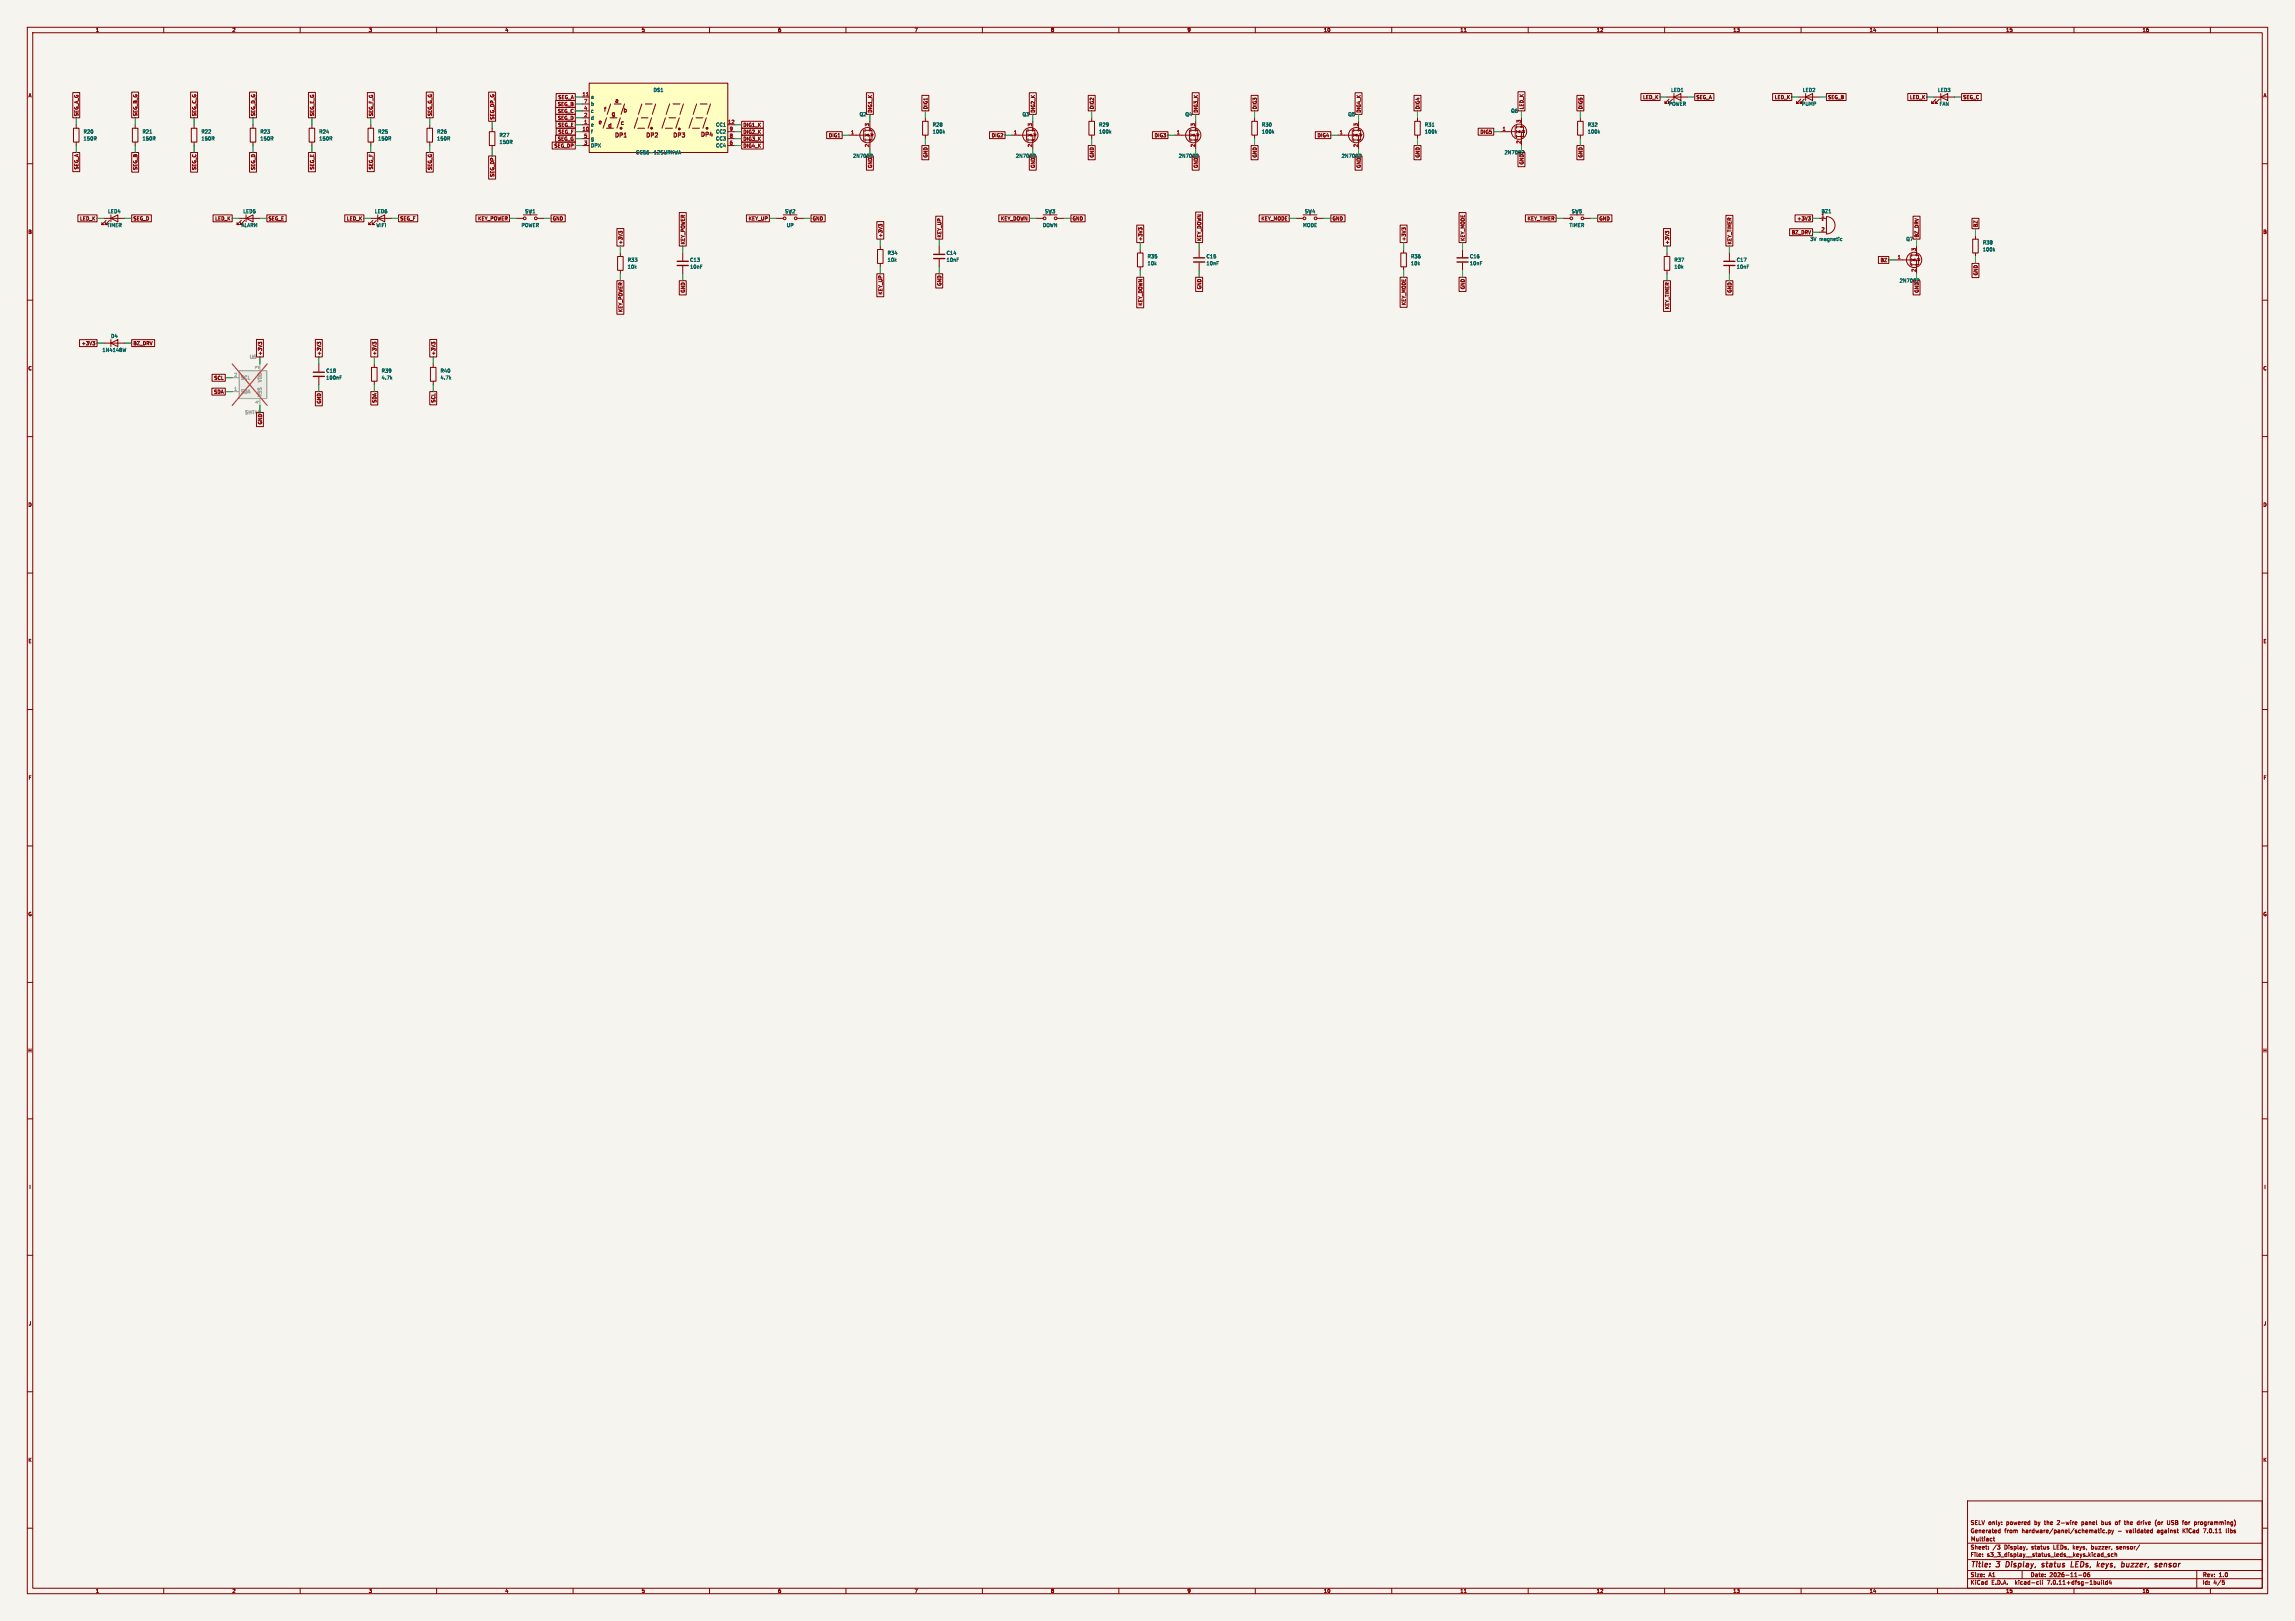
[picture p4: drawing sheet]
<svg xmlns="http://www.w3.org/2000/svg" width="841mm" height="594mm" viewBox="0 0 841 594" stroke-linecap="round" stroke-linejoin="round" font-family="sans-serif">
<defs><g id="words">
<g font-size="2.8" fill="#840000">
<text x="722" y="574.9">Title:</text>
<text x="731.7" y="574.9">3</text>
<text x="735.9" y="574.9">Display,</text>
<text x="749.9" y="574.9">status</text>
<text x="761.4" y="574.9">LEDs,</text>
<text x="771.7" y="574.9">keys,</text>
<text x="781.5" y="574.9">buzzer,</text>
<text x="794.5" y="574.9">sensor</text>
</g>
<g font-size="2.1" fill="#840000">
<text x="221.2" y="41.2">f</text>
<text x="225.2" y="37.9">a</text>
<text x="228.3" y="41.4">b</text>
<text x="219.2" y="45.8">e</text>
<text x="222.7" y="47">d</text>
<text x="224" y="42.7">g</text>
<text x="227.3" y="46">c</text>
<text x="225.2" y="50.6">DP1</text>
<text x="236.6" y="50.6">DP2</text>
<text x="246.5" y="50.6">DP3</text>
<text x="256.7" y="50.3">DP4</text>
<text x="722" y="562">Generated</text>
<text x="722" y="559">SELV only:</text>
<text x="734.5" y="562">from</text>
<text x="735.2" y="559">powered</text>
<text x="741" y="562">hardware/panel/schematic.py</text>
<text x="745.7" y="559">by</text>
<text x="749.5" y="559">the</text>
<text x="754.3" y="559">2-wire</text>
<text x="763.4" y="559">panel</text>
<text x="770.8" y="559">bus</text>
<text x="776" y="559">of</text>
<text x="776.3" y="562">-</text>
<text x="779.4" y="562">validated</text>
<text x="779.6" y="559">the</text>
<text x="784.4" y="559">drive</text>
<text x="790.9" y="562">against</text>
<text x="791.1" y="559">(or</text>
<text x="795.7" y="559">USB</text>
<text x="800.4" y="562">KiCad</text>
<text x="801.5" y="559">for</text>
<text x="805.9" y="559">programming)</text>
<text x="808.2" y="562">7.0.11</text>
<text x="816.6" y="562">libs</text>
<text x="722" y="568">Sheet:</text>
<text x="722" y="565.2">Multiact</text>
<text x="730.2" y="568">/3</text>
<text x="734.5" y="568">Display,</text>
<text x="744.6" y="568">status</text>
<text x="752.8" y="568">LEDs,</text>
<text x="760.1" y="568">keys,</text>
<text x="766.9" y="568">buzzer,</text>
<text x="776.3" y="568">sensor/</text>
<text x="722" y="570.7">File:</text>
<text x="728.1" y="570.7">s3_3_display__status_leds__keys.kicad_sch</text>
<text x="722" y="580.9">KiCad</text>
<text x="722" y="578.1">Size:</text>
<text x="728.7" y="578.1">A1</text>
<text x="729.7" y="580.9">E.D.A.</text>
<text x="738.6" y="580.9">kicad-cli</text>
<text x="744" y="578.1">Date:</text>
<text x="750.5" y="580.9">7.0.11+dfsg-1build4</text>
<text x="751" y="578.1">2026-11-06</text>
<text x="807" y="578.3">Rev:</text>
<text x="807" y="580.9">Id:</text>
<text x="811.1" y="580.9">4/5</text>
<text x="813.4" y="578.3">1.0</text>
</g>
<g font-size="1.8" fill="#840000">
<text x="35" y="11.9">1</text>
<text x="85" y="11.9">2</text>
<text x="135" y="11.9">3</text>
<text x="185" y="11.9">4</text>
<text x="235" y="11.9">5</text>
<text x="285" y="11.9">6</text>
<text x="335" y="11.9">7</text>
<text x="385" y="11.9">8</text>
<text x="435" y="11.9">9</text>
<text x="485" y="11.9">10</text>
<text x="535" y="11.9">11</text>
<text x="585" y="11.9">12</text>
<text x="635" y="11.9">13</text>
<text x="685" y="11.9">14</text>
<text x="735" y="11.9">15</text>
<text x="785" y="11.9">16</text>
<text x="10.3" y="35.9">A</text>
<text x="829.3" y="35.9">A</text>
<text x="204.3" y="41.6">SEG_C</text>
<text x="204.3" y="39.1">SEG_B</text>
<text x="204.5" y="36.5">SEG_A</text>
<text x="319.7" y="41.4" transform="rotate(-90 319.7 41.4)">DIG1_K</text>
<text x="340" y="40.2" transform="rotate(-90 340 40.2)">DIG1</text>
<text x="379.4" y="41.4" transform="rotate(-90 379.4 41.4)">DIG2_K</text>
<text x="401" y="40.2" transform="rotate(-90 401 40.2)">DIG2</text>
<text x="439.1" y="41.4" transform="rotate(-90 439.1 41.4)">DIG3_K</text>
<text x="460.7" y="40.2" transform="rotate(-90 460.7 40.2)">DIG3</text>
<text x="498.8" y="41.4" transform="rotate(-90 498.8 41.4)">DIG4_K</text>
<text x="520.4" y="40.2" transform="rotate(-90 520.4 40.2)">DIG4</text>
<text x="558.5" y="40.2" transform="rotate(-90 558.5 40.2)">LED_K</text>
<text x="580.1" y="40.2" transform="rotate(-90 580.1 40.2)">DIG5</text>
<text x="602" y="36.5">LED_K</text>
<text x="621.5" y="36.5">SEG_A</text>
<text x="650.2" y="36.5">LED_K</text>
<text x="669.8" y="36.5">SEG_B</text>
<text x="699.8" y="36.5">LED_K</text>
<text x="719.3" y="36.5">SEG_C</text>
<text x="28.9" y="42.7" transform="rotate(-90 28.9 42.7)">SEG_A_G</text>
<text x="50.5" y="42.7" transform="rotate(-90 50.5 42.7)">SEG_B_G</text>
<text x="72.1" y="42.7" transform="rotate(-90 72.1 42.7)">SEG_C_G</text>
<text x="93.7" y="42.7" transform="rotate(-90 93.7 42.7)">SEG_D_G</text>
<text x="115.3" y="42.7" transform="rotate(-90 115.3 42.7)">SEG_E_G</text>
<text x="136.8" y="42.7" transform="rotate(-90 136.8 42.7)">SEG_F_G</text>
<text x="158.4" y="42.7" transform="rotate(-90 158.4 42.7)">SEG_G_G</text>
<text x="181.3" y="44" transform="rotate(-90 181.3 44)">SEG_DP_G</text>
<text x="204.3" y="44.1">SEG_D</text>
<text x="204.4" y="46.7">SEG_E</text>
<text x="272.3" y="46.7">DIG1_K</text>
<text x="204.3" y="51.8">SEG_G</text>
<text x="204.5" y="49.2">SEG_F</text>
<text x="272.3" y="51.8">DIG3_K</text>
<text x="272.3" y="49.2">DIG2_K</text>
<text x="303.6" y="50.5">DIG1</text>
<text x="363.3" y="50.5">DIG2</text>
<text x="423" y="50.5">DIG3</text>
<text x="482.6" y="50.5">DIG4</text>
<text x="542.3" y="49.2">DIG5</text>
<text x="203" y="54.3">SEG_DP</text>
<text x="272.3" y="54.3">DIG4_K</text>
<text x="340" y="57.9" transform="rotate(-90 340 57.9)">GND</text>
<text x="401" y="57.9" transform="rotate(-90 401 57.9)">GND</text>
<text x="460.7" y="57.9" transform="rotate(-90 460.7 57.9)">GND</text>
<text x="520.4" y="57.9" transform="rotate(-90 520.4 57.9)">GND</text>
<text x="580.1" y="57.9" transform="rotate(-90 580.1 57.9)">GND</text>
<text x="28.9" y="62.2" transform="rotate(-90 28.9 62.2)">SEG_A</text>
<text x="50.5" y="62.4" transform="rotate(-90 50.5 62.4)">SEG_B</text>
<text x="72.1" y="62.4" transform="rotate(-90 72.1 62.4)">SEG_C</text>
<text x="93.7" y="62.4" transform="rotate(-90 93.7 62.4)">SEG_D</text>
<text x="115.3" y="62.3" transform="rotate(-90 115.3 62.3)">SEG_E</text>
<text x="136.8" y="62.2" transform="rotate(-90 136.8 62.2)">SEG_F</text>
<text x="158.4" y="62.4" transform="rotate(-90 158.4 62.4)">SEG_G</text>
<text x="181.3" y="65" transform="rotate(-90 181.3 65)">SEG_DP</text>
<text x="319.7" y="61.7" transform="rotate(-90 319.7 61.7)">GND</text>
<text x="379.4" y="61.7" transform="rotate(-90 379.4 61.7)">GND</text>
<text x="439.1" y="61.7" transform="rotate(-90 439.1 61.7)">GND</text>
<text x="498.8" y="61.7" transform="rotate(-90 498.8 61.7)">GND</text>
<text x="558.5" y="60.4" transform="rotate(-90 558.5 60.4)">GND</text>
<text x="29.2" y="81">LED_K</text>
<text x="48.7" y="81">SEG_D</text>
<text x="78.7" y="81">LED_K</text>
<text x="98.3" y="81">SEG_E</text>
<text x="127" y="81">LED_K</text>
<text x="146.5" y="81">SEG_F</text>
<text x="175.1" y="81">KEY_POWER</text>
<text x="202.4" y="81">GND</text>
<text x="274.2" y="81">KEY_UP</text>
<text x="297.7" y="81">GND</text>
<text x="366.7" y="81">KEY_DOWN</text>
<text x="392.9" y="81">GND</text>
<text x="462.1" y="81">KEY_MODE</text>
<text x="488.2" y="81">GND</text>
<text x="559.6" y="81">KEY_TIMER</text>
<text x="585.9" y="81">GND</text>
<text x="658.4" y="81">+3V3</text>
<text x="724.9" y="83.3" transform="rotate(-90 724.9 83.3)">BZ</text>
<text x="10.3" y="85.9">B</text>
<text x="228.3" y="89.7" transform="rotate(-90 228.3 89.7)">+3V3</text>
<text x="251.1" y="89.7" transform="rotate(-90 251.1 89.7)">KEY_POWER</text>
<text x="323.5" y="87.2" transform="rotate(-90 323.5 87.2)">+3V3</text>
<text x="345.1" y="87.2" transform="rotate(-90 345.1 87.2)">KEY_UP</text>
<text x="418.8" y="88.4" transform="rotate(-90 418.8 88.4)">+3V3</text>
<text x="440.4" y="88.4" transform="rotate(-90 440.4 88.4)">KEY_DOWN</text>
<text x="515.3" y="88.4" transform="rotate(-90 515.3 88.4)">+3V3</text>
<text x="536.9" y="88.4" transform="rotate(-90 536.9 88.4)">KEY_MODE</text>
<text x="611.8" y="89.7" transform="rotate(-90 611.8 89.7)">+3V3</text>
<text x="634.7" y="89.7" transform="rotate(-90 634.7 89.7)">KEY_TIMER</text>
<text x="656.5" y="86">BZ_DRV</text>
<text x="703.3" y="87.2" transform="rotate(-90 703.3 87.2)">BZ_DRV</text>
<text x="829.2" y="85.9">B</text>
<text x="689" y="96.2">BZ</text>
<text x="724.9" y="101.1" transform="rotate(-90 724.9 101.1)">GND</text>
<text x="251.1" y="107.4" transform="rotate(-90 251.1 107.4)">GND</text>
<text x="345.1" y="104.9" transform="rotate(-90 345.1 104.9)">GND</text>
<text x="440.4" y="106.1" transform="rotate(-90 440.4 106.1)">GND</text>
<text x="536.9" y="106.1" transform="rotate(-90 536.9 106.1)">GND</text>
<text x="634.7" y="107.4" transform="rotate(-90 634.7 107.4)">GND</text>
<text x="703.3" y="107.4" transform="rotate(-90 703.3 107.4)">GND</text>
<text x="323.5" y="108.1" transform="rotate(-90 323.5 108.1)">KEY_UP</text>
<text x="418.8" y="112.1" transform="rotate(-90 418.8 112.1)">KEY_DOWN</text>
<text x="515.3" y="112" transform="rotate(-90 515.3 112)">KEY_MODE</text>
<text x="611.8" y="113.5" transform="rotate(-90 611.8 113.5)">KEY_TIMER</text>
<text x="228.3" y="114.5" transform="rotate(-90 228.3 114.5)">KEY_POWER</text>
<text x="29.8" y="126.7">+3V3</text>
<text x="48.7" y="126.7">BZ_DRV</text>
<text x="96.2" y="130.3" transform="rotate(-90 96.2 130.3)">+3V3</text>
<text x="117.8" y="130.3" transform="rotate(-90 117.8 130.3)">+3V3</text>
<text x="138.1" y="130.3" transform="rotate(-90 138.1 130.3)">+3V3</text>
<text x="159.7" y="130.3" transform="rotate(-90 159.7 130.3)">+3V3</text>
<text x="10.3" y="135.9">C</text>
<text x="829.2" y="135.9">C</text>
<text x="78.4" y="139.4">SCL</text>
<text x="78.3" y="144.5">SDA</text>
<text x="117.8" y="148.1" transform="rotate(-90 117.8 148.1)">GND</text>
<text x="138.1" y="147.8" transform="rotate(-90 138.1 147.8)">SDA</text>
<text x="159.7" y="147.7" transform="rotate(-90 159.7 147.7)">SCL</text>
<text x="96.2" y="155.7" transform="rotate(-90 96.2 155.7)">GND</text>
<text x="10.3" y="185.9">D</text>
<text x="829.2" y="185.9">D</text>
<text x="10.3" y="235.9">E</text>
<text x="829.3" y="235.9">E</text>
<text x="10.3" y="285.9">F</text>
<text x="829.3" y="285.9">F</text>
<text x="10.3" y="335.9">G</text>
<text x="829.2" y="335.9">G</text>
<text x="10.2" y="385.9">H</text>
<text x="829.2" y="385.9">H</text>
<text x="10.6" y="435.9">I</text>
<text x="829.6" y="435.9">I</text>
<text x="10.4" y="485.9">J</text>
<text x="829.4" y="485.9">J</text>
<text x="10.3" y="535.9">K</text>
<text x="829.2" y="535.9">K</text>
<text x="35" y="583.9">1</text>
<text x="85" y="583.9">2</text>
<text x="135" y="583.9">3</text>
<text x="185" y="583.9">4</text>
<text x="235" y="583.9">5</text>
<text x="285" y="583.9">6</text>
<text x="335" y="583.9">7</text>
<text x="385" y="583.9">8</text>
<text x="435" y="583.9">9</text>
<text x="485" y="583.9">10</text>
<text x="535" y="583.9">11</text>
<text x="585" y="583.9">12</text>
<text x="635" y="583.9">13</text>
<text x="685" y="583.9">14</text>
<text x="735" y="583.9">15</text>
<text x="785" y="583.9">16</text>
</g>
<g font-size="1.8" fill="#a90000">
<text x="213.3" y="35.3">11</text>
<text x="213.9" y="40.4">4</text>
<text x="213.9" y="37.8">7</text>
<text x="213.9" y="45.5">1</text>
<text x="213.9" y="42.9">2</text>
<text x="266.7" y="45.5">12</text>
<text x="318.5" y="46.4" transform="rotate(-90 318.5 46.4)">3</text>
<text x="378.2" y="46.4" transform="rotate(-90 378.2 46.4)">3</text>
<text x="437.9" y="46.4" transform="rotate(-90 437.9 46.4)">3</text>
<text x="497.6" y="46.4" transform="rotate(-90 497.6 46.4)">3</text>
<text x="557.3" y="45.2" transform="rotate(-90 557.3 45.2)">3</text>
<text x="213.3" y="48">10</text>
<text x="213.9" y="53.1">3</text>
<text x="213.9" y="50.5">5</text>
<text x="267.3" y="53.1">6</text>
<text x="267.3" y="50.5">8</text>
<text x="267.3" y="48">9</text>
<text x="311.7" y="49.3">1</text>
<text x="371.4" y="49.3">1</text>
<text x="431.1" y="49.3">1</text>
<text x="490.8" y="49.3">1</text>
<text x="550.5" y="48">1</text>
<text x="557.3" y="52.8" transform="rotate(-90 557.3 52.8)">2</text>
<text x="318.5" y="54" transform="rotate(-90 318.5 54)">2</text>
<text x="378.2" y="54" transform="rotate(-90 378.2 54)">2</text>
<text x="437.9" y="54" transform="rotate(-90 437.9 54)">2</text>
<text x="497.6" y="54" transform="rotate(-90 497.6 54)">2</text>
<text x="667.3" y="84.8">2</text>
<text x="695.3" y="95">1</text>
<text x="702.1" y="92.1" transform="rotate(-90 702.1 92.1)">3</text>
<text x="702.1" y="99.8" transform="rotate(-90 702.1 99.8)">2</text>
</g>
<g font-size="1.8" fill="#006464">
<text x="239.4" y="33.9">DS1</text>
<text x="612.2" y="33.9">LED1</text>
<text x="660.5" y="33.9">LED2</text>
<text x="710" y="33.9">LED3</text>
<text x="216.4" y="36.4">a</text>
<text x="216.4" y="41.5">c</text>
<text x="216.4" y="39">b</text>
<text x="553.6" y="41.5">Q6</text>
<text x="611.3" y="39">POWER</text>
<text x="660.2" y="39">PUMP</text>
<text x="710.6" y="39">FAN</text>
<text x="216.4" y="46.6">e</text>
<text x="216.4" y="44">d</text>
<text x="262.2" y="46.6">CC1</text>
<text x="314.9" y="42.8">Q2</text>
<text x="341.6" y="46.6">R28</text>
<text x="374.5" y="42.8">Q3</text>
<text x="402.6" y="46.6">R29</text>
<text x="434.2" y="42.8">Q4</text>
<text x="462.3" y="46.6">R30</text>
<text x="493.9" y="42.8">Q5</text>
<text x="522" y="46.6">R31</text>
<text x="581.7" y="46.6">R32</text>
<text x="30.5" y="51.7">150R</text>
<text x="30.5" y="49.1">R20</text>
<text x="52.1" y="51.7">150R</text>
<text x="52.1" y="49.1">R21</text>
<text x="73.7" y="51.7">150R</text>
<text x="73.7" y="49.1">R22</text>
<text x="95.3" y="51.7">150R</text>
<text x="95.3" y="49.1">R23</text>
<text x="116.8" y="51.7">150R</text>
<text x="116.8" y="49.1">R24</text>
<text x="138.4" y="51.7">150R</text>
<text x="138.4" y="49.1">R25</text>
<text x="160" y="51.7">150R</text>
<text x="160" y="49.1">R26</text>
<text x="182.9" y="52.9">150R</text>
<text x="182.9" y="50.4">R27</text>
<text x="216.4" y="49.1">f</text>
<text x="216.4" y="51.7">g</text>
<text x="262.2" y="51.7">CC3</text>
<text x="262.2" y="49.1">CC2</text>
<text x="341.6" y="49.1">100k</text>
<text x="402.6" y="49.1">100k</text>
<text x="462.3" y="49.1">100k</text>
<text x="522" y="49.1">100k</text>
<text x="581.7" y="49.1">100k</text>
<text x="216.4" y="54.2">DPX</text>
<text x="232.9" y="56.7">CC56-12SURKWA</text>
<text x="262.2" y="54.2">CC4</text>
<text x="312.4" y="58">2N7002</text>
<text x="372.1" y="58">2N7002</text>
<text x="431.8" y="58">2N7002</text>
<text x="491.5" y="58">2N7002</text>
<text x="551.2" y="56.7">2N7002</text>
<text x="39.1" y="83.4">TIMER</text>
<text x="39.5" y="78.3">LED4</text>
<text x="88.4" y="83.4">ALARM</text>
<text x="89" y="78.3">LED5</text>
<text x="137.3" y="78.3">LED6</text>
<text x="137.7" y="83.4">WIFI</text>
<text x="191" y="83.4">POWER</text>
<text x="192.3" y="78.3">SW1</text>
<text x="287.5" y="78.3">SW2</text>
<text x="288.2" y="83.4">UP</text>
<text x="382" y="83.4">DOWN</text>
<text x="382.8" y="78.3">SW3</text>
<text x="477.4" y="83.4">MODE</text>
<text x="478" y="78.3">SW4</text>
<text x="575" y="83.4">TIMER</text>
<text x="575.8" y="78.3">SW5</text>
<text x="667.3" y="79.8">1</text>
<text x="667.3" y="78.3">BZ1</text>
<text x="663.2" y="88.5">3V</text>
<text x="666.7" y="88.5">magnetic</text>
<text x="698.4" y="88.5">Q7</text>
<text x="726.5" y="89.8">R38</text>
<text x="325.1" y="93.6">R34</text>
<text x="346.7" y="93.6">C14</text>
<text x="420.4" y="94.8">R35</text>
<text x="442" y="94.8">C15</text>
<text x="516.9" y="94.8">R36</text>
<text x="538.5" y="94.8">C16</text>
<text x="726.5" y="92.3">100k</text>
<text x="229.9" y="98.7">10k</text>
<text x="229.9" y="96.1">R33</text>
<text x="252.7" y="96.1">C13</text>
<text x="252.7" y="98.7">10nF</text>
<text x="325.1" y="96.1">10k</text>
<text x="346.7" y="96.1">10nF</text>
<text x="420.4" y="97.4">10k</text>
<text x="442" y="97.4">10nF</text>
<text x="516.9" y="97.4">10k</text>
<text x="538.5" y="97.4">10nF</text>
<text x="613.4" y="96.1">R37</text>
<text x="613.4" y="98.7">10k</text>
<text x="636.3" y="96.1">C17</text>
<text x="636.3" y="98.7">10nF</text>
<text x="696" y="103.7">2N7002</text>
<text x="40.6" y="124.1">D4</text>
<text x="37.4" y="129.1">1N4148W</text>
<text x="119.4" y="136.8">C18</text>
<text x="139.7" y="136.8">R39</text>
<text x="161.3" y="136.8">R40</text>
<text x="119.4" y="139.3">100nF</text>
<text x="139.7" y="139.3">4.7k</text>
<text x="161.3" y="139.3">4.7k</text>
</g>
<g font-size="1.8" fill="#939391">
<text x="91.3" y="131.7">U6</text>
<text x="88.1" y="139.3">SCL</text>
<text x="96.1" y="140.2" transform="rotate(-90 96.1 140.2)">VDD</text>
<text x="88.1" y="144.4">SDA</text>
<text x="96.1" y="145.5" transform="rotate(-90 96.1 145.5)">VSS</text>
<text x="89.6" y="152">SHT40</text>
</g>
<g font-size="1.8" fill="#a5a4a2">
<text x="95" y="135.3" transform="rotate(-90 95 135.3)">3</text>
<text x="85.7" y="143.3">1</text>
<text x="85.7" y="138.2">2</text>
<text x="95" y="148" transform="rotate(-90 95 148)">4</text>
</g>
</g></defs>
<path d="M0 0h841v594h-841z" fill="#f5f4ef" stroke="#f5f4ef" stroke-width=".37"/>
<g fill="none" stroke="#840000" stroke-width=".37">
<path d="M10 10h821v574h-821zM12 12h817v570h-817zM60 10v2M110 10v2M160 10v2M210 10v2M260 10v2M310 10v2M360 10v2M410 10v2M460 10v2M510 10v2"/>
<path d="M536.6 11.6h.7M560 10v2M610 10v2M660 10v2M710 10v2M760 10v2M810 10v2M26.7 33.9h2.5v9.3h-2.5zM48.3 33.7h2.5v9.5h-2.5zM69.8 33.7h2.6v9.5h-2.6zM91.4 33.7h2.6v9.5h-2.6zM113 33.9h2.6v9.3h-2.6z"/>
<path d="M134.6 33.9h2.6v9.3h-2.6zM156.2 33.7h2.6v9.5h-2.6zM179.1 33.7h2.5v10.7h-2.5zM203.6 39.4h7.2v2.5h-7.2zM203.6 36.8h7.2v2.6h-7.2zM203.8 34.3h7v2.5h-7zM213.4 35.6h2.5M213.4 38.1h2.5M215.9 30.5h50.8v25.4h-50.8zM223.8 38.1l-1.3 3.8M225 38.1h2.6M228.9 38.1l-1.3 3.8"/>
<path d="M235.2 38.1l-1.3 3.8M236.5 38.1h2.5M240.3 38.1l-1.3 3.8M245.4 38.1l-1.3 3.8M246.6 38.1h2.6M250.4 38.1l-1.2 3.8M255.3 38.1l-1.3 3.8M256.5 38.1h2.6M260.3 38.1l-1.2 3.8M317.5 34h2.5v7.9h-2.5zM337.8 34.9h2.6v5.7h-2.6zM377.2 34h2.5v7.9h-2.5z"/>
<path d="M398.8 34.9h2.5v5.7h-2.5zM436.9 34h2.5v7.9h-2.5zM458.5 34.9h2.5v5.7h-2.5zM496.6 34h2.5v7.9h-2.5zM518.2 34.9h2.5v5.7h-2.5zM556.3 33.6h2.5v7h-2.5zM577.8 34.9h2.6v5.7h-2.6zM601.3 34.3h7v2.5h-7zM610.9 35.6h7.6M611.6 36.3l-1.5 1.5h.8h-.8v-.7M612.9 36.3l-1.5 1.5h.7h-.7v-.7M613.4 35.6l2.5-1.3v2.5z"/>
<path d="M613.4 34.3v2.5M621 34.3h7v2.5h-7zM649.6 34.3h7v2.5h-7zM659.1 35.6h7.6M659.9 36.3l-1.5 1.5h.7h-.7v-.7M661.2 36.3l-1.6 1.5h.8h-.8v-.7M661.7 35.6l2.5-1.3v2.5zM661.7 34.3v2.5M669.3 34.3h7.2v2.5h-7.2zM699.1 34.3h7v2.5h-7zM708.7 35.6h7.6M709.4 36.3l-1.5 1.5h.8h-.8v-.7"/>
<path d="M710.7 36.3l-1.5 1.5h.7h-.7v-.7M711.2 35.6l2.5-1.3v2.5zM711.2 34.3v2.5M718.8 34.3h7.2v2.5h-7.2zM10 60h2M26.7 55.9h2.5v7h-2.5zM26.9 47h2.1v5.1h-2.1zM27.9 45.7v1.3M27.9 52.1v1.2M48.3 55.9h2.5v7.2h-2.5zM48.5 47h2v5.1h-2zM49.5 45.7v1.3"/>
<path d="M49.5 52.1v1.2M69.8 55.9h2.6v7.2h-2.6zM70.1 47h2v5.1h-2zM71.1 45.7v1.3M71.1 52.1v1.2M91.4 55.9h2.6v7.2h-2.6zM91.7 47h2v5.1h-2zM92.7 45.7v1.3M92.7 52.1v1.2M113 55.9h2.6v7.1h-2.6zM113.3 47h2v5.1h-2zM114.3 45.7v1.3"/>
<path d="M114.3 52.1v1.2M134.6 55.9h2.6v7h-2.6zM134.9 47h2v5.1h-2zM135.9 45.7v1.3M135.9 52.1v1.2M156.2 55.9h2.6v7.2h-2.6zM156.5 47h2v5.1h-2zM157.5 45.7v1.3M157.5 52.1v1.2M179.1 57.1h2.5v8.5h-2.5zM179.3 48.3h2.1v5h-2.1zM180.3 47v1.3"/>
<path d="M180.3 53.3v1.3M202.3 52.1h8.5v2.5h-8.5zM203.6 49.5h7.2v2.6h-7.2zM203.6 41.9h7.2v2.5h-7.2zM203.7 44.4h7.1v2.6h-7.1zM203.8 47h7v2.5h-7zM213.4 48.3h2.5M213.4 43.2h2.5M213.4 45.7h2.5M213.4 53.3h2.5M213.4 40.6h2.5M213.4 50.8h2.5"/>
<path d="M222.2 43.2l-1.2 3.8M222.2 47h2.6M223.5 43.2h2.6M227.3 43.2l-1.2 3.8M233.7 47h2.5M233.7 43.2l-1.3 3.8M234.9 43.2h2.6M238.8 43.2l-1.3 3.8M243.8 47h2.6M243.8 43.2l-1.2 3.8M245.1 43.2h2.5M248.9 43.2l-1.3 3.8"/>
<path d="M253.7 47h2.6M253.7 43.2l-1.2 3.8M255 43.2h2.6M258.8 43.2l-1.2 3.8M266.7 48.3h2.5M266.7 45.7h2.5M266.7 53.3h2.5M266.7 50.8h2.5M271.8 49.5h7.9v2.6h-7.9zM271.8 52.1h7.9v2.5h-7.9zM271.8 44.4h7.9v2.6h-7.9zM271.8 47h7.9v2.5h-7.9z"/>
<path d="M302.9 48.3h5.7v2.5h-5.7zM311.1 49.5h5.4M316.5 47.6v3.8M317 49.5h1.8v5.1M317 47.8h2.5v3.5h-2.5M317 47.2v1.1M317 49v1M317 50.8v1M317.5 57.1h2.5v5.3h-2.5zM318.8 44.4v3.4M319 49l1 .3M319.5 49.1l.4 .7h-.7z"/>
<path d="M337.8 53.3h2.6v5.2h-2.6zM338.1 44.4h2v5.1h-2zM339.1 43.2v1.2M339.1 49.5v1.3M362.6 48.3h5.7v2.5h-5.7zM370.8 49.5h5.4M376.2 47.6v3.8M376.7 49.5h1.8v5.1M376.7 47.8h2.5v3.5h-2.5M376.7 47.2v1.1M376.7 49v1M376.7 50.8v1"/>
<path d="M377.2 57.1h2.5v5.3h-2.5zM378.5 44.4v3.4M378.7 49l1 .3M379.2 49.1l.4 .7h-.8zM398.8 53.3h2.5v5.2h-2.5zM399 44.4h2.1v5.1h-2.1zM400 43.2v1.2M400 49.5v1.3M422.3 48.3h5.7v2.5h-5.7zM430.5 49.5h5.4M435.9 47.6v3.8M436.4 49.5h1.7v5.1"/>
<path d="M436.4 47.8h2.5v3.5h-2.5M436.4 47.2v1.1M436.4 49v1M436.4 50.8v1M436.9 57.1h2.5v5.3h-2.5zM438.1 44.4v3.4M438.4 49l1 .3M438.9 49.1l.4 .7h-.8zM458.5 53.3h2.5v5.2h-2.5zM458.7 44.4h2.1v5.1h-2.1zM459.7 43.2v1.2M459.7 49.5v1.3"/>
<path d="M482 48.3h5.7v2.5h-5.7zM490.2 49.5h5.4M495.6 47.6v3.8M496.1 49.5h1.7v5.1M496.1 47.8h2.5v3.5h-2.5M496.1 47.2v1.1M496.1 49v1M496.1 50.8v1M496.6 57.1h2.5v5.3h-2.5zM497.8 44.4v3.4M498.1 49l1 .3M498.6 49.1l.4 .7h-.8z"/>
<path d="M518.2 53.3h2.5v5.2h-2.5zM518.4 44.4h2v5.1h-2zM519.4 43.2v1.2M519.4 49.5v1.3M541.7 47h5.7v2.5h-5.7zM549.9 48.3h5.3M555.2 46.4v3.8M555.8 48.3h1.7v5M555.8 46.5h2.5v3.5h-2.5M555.8 46v1M555.8 47.8v1M555.8 49.5v1"/>
<path d="M556.3 55.9h2.5v5.2h-2.5zM557.5 43.2v3.3M557.8 47.8l1 .2M558.3 47.9l.4 .6h-.8zM577.8 53.3h2.6v5.2h-2.6zM578.1 44.4h2v5.1h-2zM579.1 43.2v1.2M579.1 49.5v1.3M829 60h2M28.5 78.7h7.1v2.6h-7.1zM40.6 78.7v2.6M48.3 78.7h7.2v2.6h-7.2z"/>
<path d="M78.1 78.7h7v2.6h-7zM90.2 78.7v2.6M97.8 78.7h7.1v2.6h-7.1zM126.3 78.7h7v2.6h-7zM138.4 78.7v2.6M146 78.7h7.1v2.6h-7.1zM174.4 78.7h12.3v2.6h-12.3zM191.8 78.7h5M201.9 78.7h5.2v2.6h-5.2zM248.9 77.9h2.6v12.3h-2.6zM273.5 78.7h8.4v2.6h-8.4zM287 78.7h5.1"/>
<path d="M297.2 78.7h5.2v2.6h-5.2zM342.9 79.2h2.5v8.4h-2.5zM366 78.7h11.2v2.6h-11.2zM382.3 78.7h5M392.4 78.7h5.2v2.6h-5.2zM438.1 77.7h2.6v11.2h-2.6zM461.4 78.7h11v2.6h-11zM477.5 78.7h5.1M487.7 78.7h5.2v2.6h-5.2zM534.7 77.9h2.5v11h-2.5zM559 78.7h11.2v2.6h-11.2zM575.3 78.7h5.1"/>
<path d="M585.5 78.7h5.2v2.6h-5.2zM632.5 78.9h2.5v11.3h-2.5zM657.8 78.7h6.4v2.6h-6.4zM662.6 79.4h.8l-.4 .5M663.2 79.9l.2 .2-.2 .6M669.3 79.4a3.2 3.2 0 0 1 3.2 3.1 3.2 3.2 0 0 1-3.2 3.2zM701 79.2h2.6v8.4h-2.6zM38.1 80h7.6M38.9 80.8l-1.6 1.5h.8h-.8v-.8M40.1 80.8l-1.5 1.5h.8h-.8v-.8M40.6 80l2.6-1.3v2.6zM87.6 80h7.6"/>
<path d="M88.4 80.8l-1.5 1.5h.7h-.7v-.8M89.7 80.8l-1.6 1.5h.8h-.8v-.8M90.2 80l2.5-1.3v2.6zM135.9 80h7.6M136.7 80.8l-1.6 1.5h.8h-.8v-.8M137.9 80.8l-1.5 1.5h.8h-.8v-.8M138.4 80l2.6-1.3v2.6zM189.2 80h2.6M196.8 80h2.6M226.1 83.8h2.5v6.4h-2.5zM226.3 94h2v5.1h-2zM227.2 85l.3-.2 .5 .2"/>
<path d="M227.2 85.2l-.5-.4v.7M227.3 92.7v1.3M227.3 99.1v1.2M250.2 92.7v2.8M250.2 97.5v2.8M284.5 80h2.5M292.1 80h2.5M321.3 81.2h2.5v6.4h-2.5zM321.6 91.4h2v5.1h-2zM322.5 82.6l-.5-.4v.8M322.5 82.5l.2-.3 .6 .3M322.6 90.2v1.2"/>
<path d="M322.6 96.5v1.3M344.2 90.2v2.8M344.2 95v2.8M379.7 80h2.6M387.3 80h2.6M416.6 82.5h2.5v6.4h-2.5zM416.8 92.7h2v5.1h-2zM417.7 83.9l-.5-.4v.8M417.7 83.7l.3-.2 .5 .2M417.8 91.4v1.3M417.8 97.8v1.3M439.4 91.4v2.8"/>
<path d="M439.4 96.3v2.8M475 80h2.5M482.6 80h2.5M513.1 82.5h2.5v6.4h-2.5zM513.3 92.7h2.1v5.1h-2.1zM514.2 83.7l.3-.2 .5 .2M514.2 83.9l-.4-.4v.8M514.3 91.4v1.3M514.3 97.8v1.3M535.9 91.4v2.8M535.9 96.3v2.8M572.8 80h2.5"/>
<path d="M580.4 80h2.5M609.6 83.8h2.5v6.4h-2.5zM609.9 94h2v5.1h-2zM610.8 85.2l-.5-.4v.7M610.8 85l.2-.2 .5 .2M610.9 92.7v1.3M610.9 99.1v1.2M633.7 92.7v2.8M633.7 97.5v2.8M655.8 83.8h8.4v2.6h-8.4zM666.7 80h2.6M666.7 85.1h2.6"/>
<path d="M667.6 80.6h.5M667.9 80.4v.5M688.3 94h3.8v2.5h-3.8zM694.7 95.2h5.3M700 93.3v3.9M700.5 95.2h1.8v5.1M700.5 93.5h2.6v3.5h-2.6M700.5 93v1M700.5 94.7v1.1M700.5 96.5v1M702.3 90.2v3.3M702.6 94.7l1 .3"/>
<path d="M703.1 94.9l.4 .6h-.8zM722.6 80h2.6v3.8h-2.6zM722.6 96.5h2.6v5.2h-2.6zM722.9 87.6h2v5.1h-2zM723.9 86.4v1.2M723.9 92.7v1.3M10 110h2M226.1 102.9h2.5v12.3h-2.5zM248.9 102.9h2.6v5.2h-2.6zM321.3 100.3h2.5v8.4h-2.5zM342.9 100.3h2.5v5.2h-2.5zM416.6 101.6h2.5v11.2h-2.5z"/>
<path d="M438.1 101.6h2.6v5.2h-2.6zM513.1 101.6h2.5v11h-2.5zM534.7 101.6h2.5v5.2h-2.5zM609.6 102.9h2.5v11.2h-2.5zM632.5 102.9h2.5v5.2h-2.5zM701 102.9h2.6v5.2h-2.6zM829 110h2M29.1 124.5h6.5v2.5h-6.5zM34 125.1h.7l-.4 .5M34.5 125.6l.2 .3-.2 .5M38.1 125.7h7.6M40.6 125.7l2.6-1.2v2.5z"/>
<path d="M40.6 124.5v2.5M48.3 124.5h8.4v2.5h-8.4zM77.7 137.2h4.8v2.5h-4.8zM94 124.4h2.5v6.4h-2.5zM95.1 125.8l-.4-.4v.8M95.1 125.6l.3-.2 .5 .2M115.6 124.4h2.5v6.4h-2.5zM116.7 125.6l.3-.2 .5 .2M116.7 125.8l-.5-.4v.8M116.8 133.3v2.8M116.8 138.2v2.8M135.9 124.4h2.5v6.4h-2.5z"/>
<path d="M136.1 134.6h2.1v5.1h-2.1zM137 125.6l.3-.2 .5 .2M137 125.8l-.4-.4v.8M137.2 133.3v1.3M137.2 139.7v1.3M157.5 124.4h2.5v6.4h-2.5zM157.7 134.6h2.1v5.1h-2.1zM158.6 125.6l.3-.2 .5 .2M158.6 125.8l-.4-.4v.8M158.7 133.3v1.3M158.7 139.7v1.3M10 160h2"/>
<path d="M77.6 142.2h4.9v2.6h-4.9zM94 151.1h2.5v5.2h-2.5zM115.6 143.5h2.5v5.2h-2.5zM135.9 143.5h2.5v4.9h-2.5zM157.5 143.5h2.5v4.9h-2.5zM829 160h2M10 210h2M829 210h2M10 260h2M829 260h2M10 310h2M829 310h2"/>
<path d="M10 360h2M829 360h2M10 410h2M829 410h2M10 460h2M829 460h2M10 510h2M829 510h2M10 560h2M721 550h108v32h-108zM733.5 558.5v.2M733.5 557.8v.1"/>
<path d="M760.6 557.7l.4 .1 .1 .2-.7 .2M761 558.6l-.4 .1M770.2 557.2l.1 1.5M770.3 557.7l-.1 .1M775.5 557.7l-.3 .3 .3 .7M778.4 557.7h.6M778.6 557.2v1.3l.4 .2M783.7 557.7l-.5 .3v.5l.5 .2M790.2 557a1.74 1.74 0 0 0 0 2.3M795.1 557.2l-.1 1.3h-.7M800.8 557.8v.8M804.6 557.7l.3 .3-.3 .7"/>
<path d="M829 560h2M721 578.5h108M721 575.5h108M721 571.5h108M721 565.5h108M726.5 570.2h.1M726.5 570.2v.1M726.5 569.5v.1M728.7 567.5v.2M728.7 566.8v.1M730.4 563.7h.6M730.6 563.2v1.3l.4 .2"/>
<path d="M732 566.2h.9l-.5 .6M732.4 561.6h.6M732.4 560.8h.6M732.6 566.8l.3 .2-.3 .7M733 560.2v1.5M741 575.5v3M742.8 567.6l-.1 .3M746.6 579.6l.4 .1M747.7 579.1l.2 1.5M748.5 579.1v.1M748.5 579.6v1M761.7 577.2h1.2"/>
<path d="M763.9 576.3a.76 .76 0 0 0-.4 .8 .76 .76 0 0 0 .7 .6 1 1 0 0 0-.2-1.4M765 577v.1M765.1 576.9l-.1 .1M765.4 576.3l-.4 .3v.9l.2 .3 .5-.1v-.7l-.6-.1M768.8 560.7h.6M769 560.2v1.3l.4 .2M769.9 560.2v.1M769.9 560.7v1M770.1 579.1v.1M770.1 579.6v1M770.2 569.4l.5 .1M770.6 561.5l.1 .1"/>
<path d="M770.7 561.6h.5M770.7 568.9v1.5M770.7 570.3l-.5 .1M770.8 579.1l.2 1.5M771 570.5h1.2M771.2 560.8h-.6v.7M772 561.6h.1M771.9 561.5l.1 .1M772.2 579.7l-.4-.1-.3 .3 .2 .6h.5M772.2 579.1v1.5M772.5 569.7l.6 .4-.2 .3-.4-.1M772.5 569.6v.1"/>
<path d="M772.6 561.6h.6M772.6 560.8h.6v.7M772.6 560.7v1.5M773 569.5l-.5 .1M773.2 579l-.3 1.1h.9M773.2 561.5v.1M773.6 579.6v1M773.8 560.7l.4 1M774.2 561.7l-.4 .5M774.4 569.5l-.4-.1-.3 .3 .1 .6h.6M774.5 560.7l-.3 1M775 569.5h.6l.1 .9"/>
<path d="M775 568.9v1.5M775.6 567.6l.1 .1M775.7 566.8v.3M784.1 566.1l-1.3 1.9M788.3 560.7l.4 .1M788.7 561.6l-.4 .1M788.7 560.2v1.5M805 575.5v6.5M807.4 560.2h1M814.4 579.1h.7M814.5 579.7l.7 .2-.2 .6-.5 .1M815.8 560.2l.2 1.5"/>
<path d="M60 582v2M110 582v2M160 582v2M210 582v2M260 582v2M310 582v2M360 582v2M410 582v2M460 582v2M510 582v2M536.6 583.6h.7M560 582v2"/>
<path d="M610 582v2M660 582v2M710 582v2M747 580.5l-.4 .1M760 582v2M810 582v2"/>
<circle cx="317.9" cy="49.5" r="2.79"/>
<circle cx="377.6" cy="49.5" r="2.79"/>
<circle cx="437.3" cy="49.5" r="2.79"/>
<circle cx="497" cy="49.5" r="2.79"/>
<circle cx="556.6" cy="48.3" r="2.79"/>
<circle cx="192.3" cy="80" r=".51"/>
<circle cx="196.3" cy="80" r=".51"/>
<circle cx="287.5" cy="80" r=".51"/>
<circle cx="291.6" cy="80" r=".51"/>
<circle cx="382.8" cy="80" r=".51"/>
<circle cx="386.8" cy="80" r=".51"/>
<circle cx="478" cy="80" r=".51"/>
<circle cx="482.1" cy="80" r=".51"/>
<circle cx="575.8" cy="80" r=".51"/>
<circle cx="579.9" cy="80" r=".51"/>
<circle cx="701.4" cy="95.2" r="2.79"/>
</g>
<g fill="none" stroke="#840000" stroke-width=".4">
<path d="M735.3 572.2l-.3 2h.5M749.1 573l-.5-.1-.3 .4 .7 .3-.1 .5h-.7M758.9 574.2h1M760.8 572.2l-.3 2h1M770.1 574.1h.7M771 573l-.6-.1-.3 .3M771 573.4l-1 .1M780.1 574l-.6 .2M780.2 572.9l-.1 1.3M791.6 572.9l.6 .1 .1 .4-1 .1M792.1 574.1l-.2 .1M793.2 572.9l-.2 1.3"/>
<path d="M793.9 573l-.7 .1"/>
</g>
<g fill="#840000" stroke="#840000" stroke-width=".37">
<path d="M556 48.3l1-.4v.7z"/>
<path d="M496.3 49.5l1-.4v.8z"/>
<path d="M700.8 95.2l1-.3v.7z"/>
<path d="M376.9 49.5l1.1-.4v.8z"/>
<path d="M317.2 49.5l1.1-.4v.8z"/>
<path d="M436.6 49.5l1-.4v.8z"/>
<circle cx="557.5" cy="50" r=".25"/>
<circle cx="557.5" cy="46.5" r=".25"/>
<circle cx="497.8" cy="51.3" r=".25"/>
<circle cx="497.8" cy="47.8" r=".25"/>
<circle cx="702.3" cy="97" r=".25"/>
<circle cx="702.3" cy="93.5" r=".25"/>
<circle cx="378.5" cy="51.3" r=".25"/>
<circle cx="378.5" cy="47.8" r=".25"/>
<circle cx="318.8" cy="51.3" r=".25"/>
<circle cx="318.8" cy="47.8" r=".25"/>
<circle cx="438.1" cy="51.3" r=".25"/>
<circle cx="438.1" cy="47.8" r=".25"/>
<circle cx="227.6" cy="47" r=".36"/>
<circle cx="238.8" cy="47" r=".36"/>
<circle cx="248.9" cy="47.2" r=".36"/>
<circle cx="259.1" cy="47" r=".36"/>
</g>
<g fill="none" stroke="#006464" stroke-width=".37">
<path d="M54.9 48.8h.7M248.6 56.5l.4-1.3 .5 1.3M248.7 56.1h.6M319.1 56.5h.5l.1 .3-.8 .9M345.8 48.4l.4 .4M346.2 48l-.5 .5M378.8 56.5h.4l.2 .3-.8 .9M406.8 48.4l.3 .4M407.1 48l-.5 .5M438.5 56.5h.4l.2 .3-.8 .9M466.4 48.4l.4 .4M466.8 48l-.5 .5"/>
<path d="M498.2 56.5h.4l.1 .3-.7 .9M524.8 46.3h.7M526.1 48.4l.4 .4M526.5 48l-.5 .5M557.9 55.2h.4l.1 .4-.7 .9M585.8 48.4l.4 .4M586.2 48l-.5 .5M670.2 78h.7M674.5 88.1h.5M675 87.4l-.5 .1M730.6 91.5l.4 .5M731 91.2l-.5 .5"/>
<path d="M702.7 102.2h.4l.1 .3-.8 .9M46.1 127.6l-.3 1.2M124.6 138.3h.4M124.6 137.7h.6"/>
</g>
<path d="M248.2 97.3h4M248.2 95.8h4M342.1 94.7h4.1M342.1 93.2h4.1M437.4 96h4.1M437.4 94.5h4.1M533.9 96h4.1M533.9 94.5h4.1M631.7 97.3h4.1M631.7 95.8h4.1M114.8 137.9h4.1M114.8 136.4h4.1" fill="none" stroke="#840000" stroke-width=".51"/>
<path d="M215.9 30.5h50.8v25.4h-50.8z" fill="#ffffc2" stroke="#ffffc2" stroke-width=".37"/>
<path d="M214.9 35.1h.7" fill="none" stroke="#a90000" stroke-width=".37"/>
<path d="M87.6 135.9h10.2v10.1h-10.2z" fill="#ebeae8" stroke="#ebeae8" stroke-width=".37"/>
<path d="M85.1 138.4h2.5M87.6 135.9h10.2v10.1h-10.2zM95.2 133.3v2.6M85.1 143.5h2.5M95.2 146v2.6" fill="none" stroke="#9c9b98" stroke-width=".37"/>
<path d="M85.1 133.3l12.8 15.3M97.9 133.3l-12.8 15.3" fill="none" stroke="#eb3a3d" stroke-width=".46"/>
<g fill="none" stroke="#009600" stroke-width=".37">
<path d="M210.8 35.6h2.6M210.8 38.1h2.6M608.3 35.6h2.6M618.5 35.6h2.5M656.6 35.6h2.5M666.7 35.6h2.6M706.1 35.6h2.6M716.3 35.6h2.5M27.9 43.2v2.5M27.9 53.3v2.6M49.5 43.2v2.5M49.5 53.3v2.6"/>
<path d="M71.1 43.2v2.5M71.1 53.3v2.6M92.7 43.2v2.5M92.7 53.3v2.6M114.3 43.2v2.5M114.3 53.3v2.6M135.9 43.2v2.5M135.9 53.3v2.6M157.5 43.2v2.5M157.5 53.3v2.6M180.3 44.4v2.6M180.3 54.6v2.5"/>
<path d="M210.8 50.8h2.6M210.8 40.6h2.6M210.8 48.3h2.6M210.8 53.3h2.6M210.8 45.7h2.6M210.8 43.2h2.6M269.2 50.8h2.6M269.2 48.3h2.6M269.2 53.3h2.6M269.2 45.7h2.6M308.6 49.5h2.5M318.8 41.9v2.5"/>
<path d="M318.8 54.6v2.5M339.1 40.6v2.6M339.1 50.8v2.5M368.3 49.5h2.5M378.5 41.9v2.5M378.5 54.6v2.5M400 40.6v2.6M400 50.8v2.5M428 49.5h2.5M438.1 41.9v2.5M438.1 54.6v2.5M459.7 40.6v2.6"/>
<path d="M459.7 50.8v2.5M487.7 49.5h2.5M497.8 41.9v2.5M497.8 54.6v2.5M519.4 40.6v2.6M519.4 50.8v2.5M547.4 48.3h2.5M557.5 40.6v2.6M557.5 53.3v2.6M579.1 40.6v2.6M579.1 50.8v2.5M35.6 80h2.5"/>
<path d="M45.7 80h2.6M85.1 80h2.5M95.2 80h2.6M133.3 80h2.6M143.5 80h2.5M186.7 80h2.5M199.4 80h2.5M227.3 90.2v2.5M250.2 90.2v2.5M281.9 80h2.6M294.6 80h2.6M322.6 87.6v2.6"/>
<path d="M322.6 97.8v2.5M344.2 87.6v2.6M344.2 97.8v2.5M377.2 80h2.5M389.9 80h2.5M417.8 88.9v2.5M417.8 99.1v2.5M439.4 88.9v2.5M439.4 99.1v2.5M472.4 80h2.6M485.1 80h2.6M514.3 88.9v2.5"/>
<path d="M514.3 99.1v2.5M535.9 88.9v2.5M535.9 99.1v2.5M570.2 80h2.6M582.9 80h2.6M610.9 90.2v2.5M633.7 90.2v2.5M664.2 80h2.5M664.2 85.1h2.5M692.1 95.2h2.6M702.3 87.6v2.6M723.9 83.8v2.6"/>
<path d="M723.9 94v2.5M227.3 100.3v2.6M250.2 100.3v2.6M610.9 100.3v2.6M633.7 100.3v2.6M702.3 100.3v2.6M35.6 125.7h2.5M45.7 125.7h2.6M82.5 138.4h2.6M95.2 130.8v2.5M116.8 130.8v2.5M137.2 130.8v2.5"/>
<path d="M158.7 130.8v2.5M82.5 143.5h2.6M95.2 148.6v2.5M116.8 141v2.5M137.2 141v2.5M158.7 141v2.5"/>
</g>
<use href="#words"/>
</svg>
